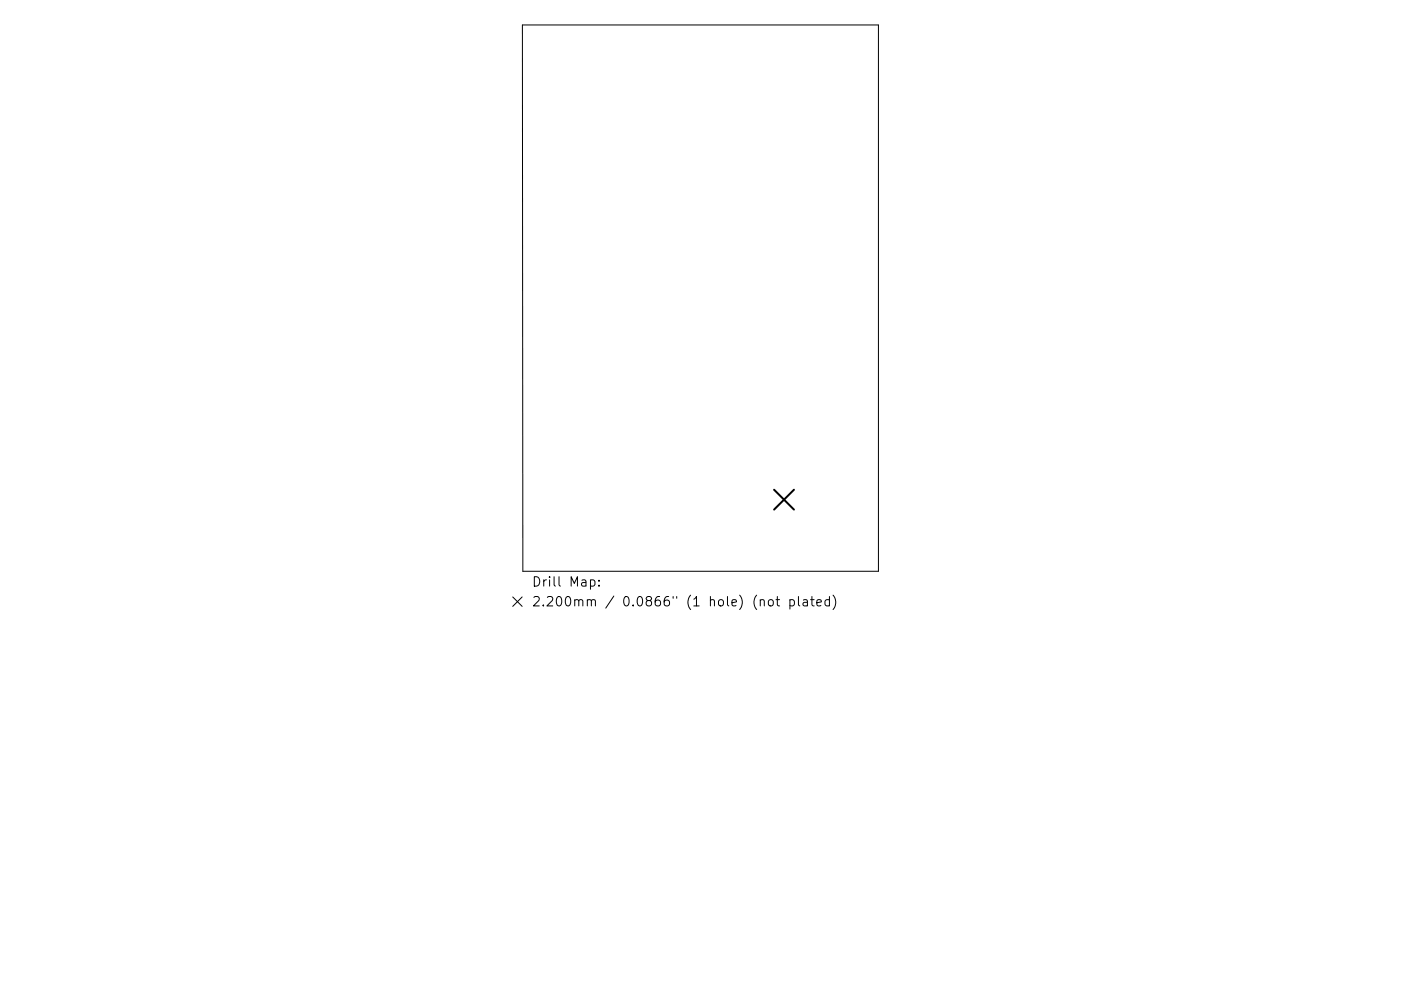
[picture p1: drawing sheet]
<svg xmlns="http://www.w3.org/2000/svg" width="297mm" height="210mm" viewBox="0 0 297 210" stroke-linecap="round" stroke-linejoin="round" font-family="sans-serif">
<defs><g id="words">
<g font-size="2.8">
<text x="112.7" y="124.5">Drill Map:</text>
<text x="112.7" y="128.7">2.200mm / 0.0866&quot; (1 hole) (not plated)</text>
</g>
</g></defs>
<g fill="none" stroke="#000" stroke-width=".21">
<path d="M110.8 5.3h75.4v115.9h-75.3zM108.7 126.7l2 2M110.7 126.7l-2 2M125.2 123.1l.6-.1 .3 .4v.6l-.1 .3h-.8M127 124.2v.2M127 123.1v.2M161.2 127.4l.3-.2 .5 .1v1.3M163 127.4l.3-.2a.54 .54 0 0 1 .7 .4v.6a.54 .54 0 0 1-.6 .4 .54 .54 0 0 1-.5-.4zM164.5 127.2h.8M164.8 126.6v1.7l.1 .2 .4 .1M167.5 127.3l.5-.1 .4 .4v.6l-.2 .3h-.7M167.5 127.2v2"/>
<path d="M169.3 126.6v1.7l.3 .3M170.3 127.3h.8l.1 1.3M171.2 127.7l-.7 .1a.39 .39 0 0 0-.3 .4 .39 .39 0 0 0 .3 .4l.7-.1M171.9 127.2h.7M172.1 126.6v1.7l.1 .2 .4 .1M173.2 127.9l.9-.2-.1-.4-.5-.1-.3 .3 .1 1h.7M175.9 127.3l-.6-.1-.4 .4v.6l.2 .3h.8M175.9 126.6v2M176.6 126.3a2.29 2.29 0 0 1 0 3"/>
</g>
<path d="M164.1 103.9l4.2 4.2M168.3 103.9l-4.2 4.2" fill="none" stroke="#000" stroke-width=".42"/>
<use href="#words"/>
</svg>
